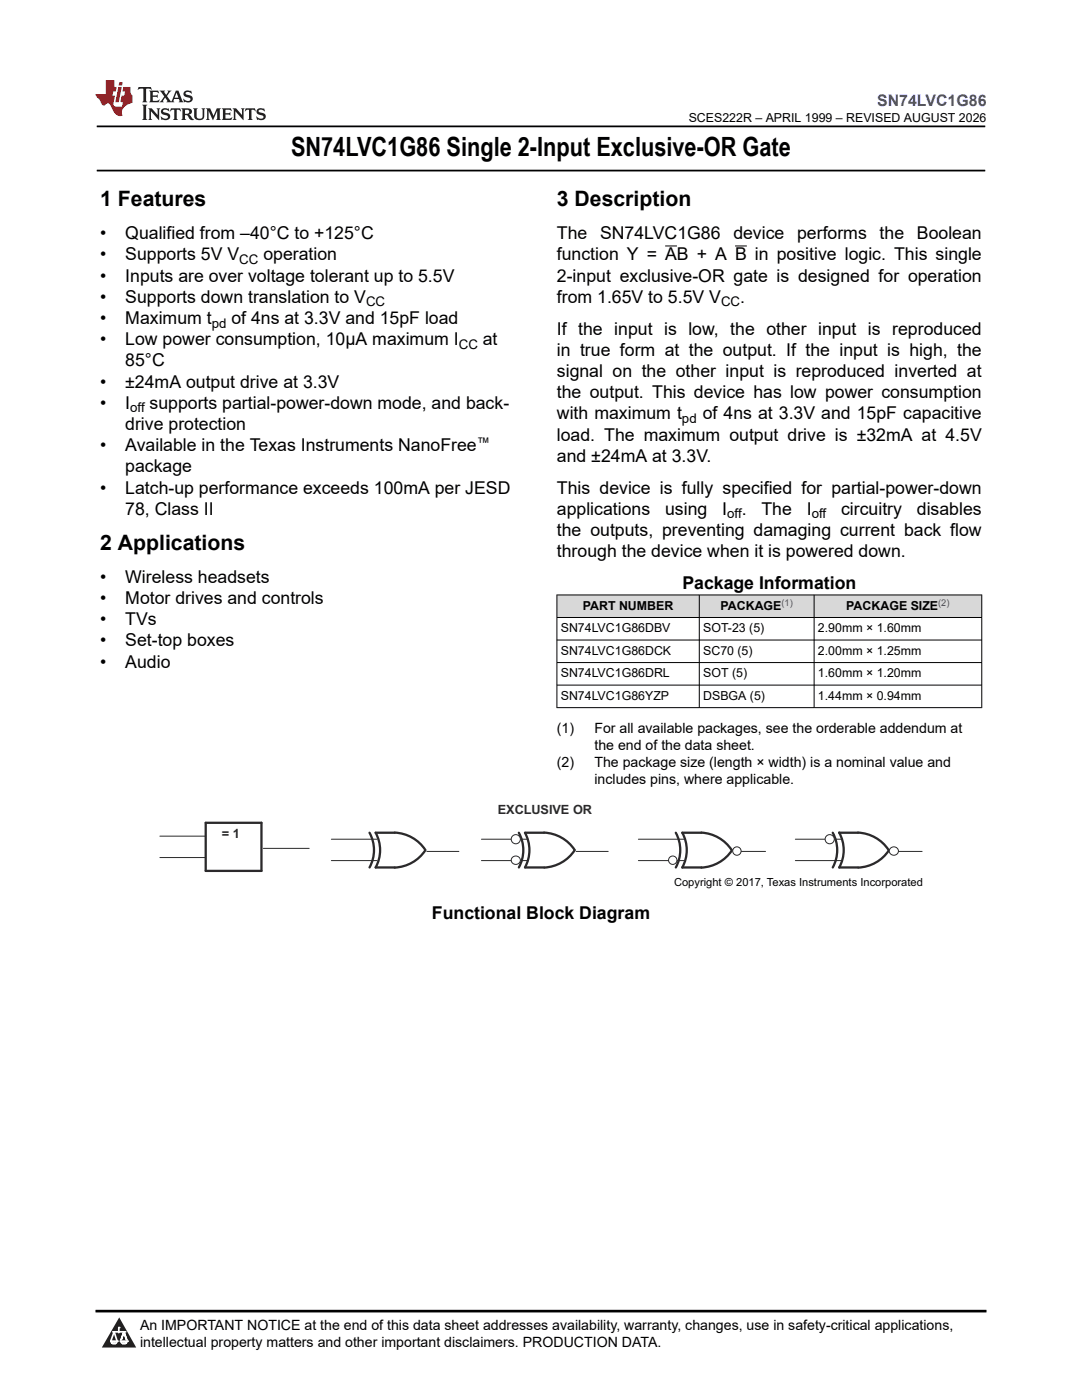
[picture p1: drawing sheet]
<svg xmlns="http://www.w3.org/2000/svg" width="216mm" height="279mm" viewBox="0 0 216 279" stroke-linecap="round" stroke-linejoin="round" font-family="sans-serif">
<defs><g id="words">
<text font-size="5.3" x="58.1" y="31.2">SN74LVC1G86 Single 2-Input Exclusive-OR Gate</text>
<g font-size="4.2">
<text x="20" y="41.2">1 Features</text>
<text x="111.1" y="41.2">3 Description</text>
<text x="20" y="109.7">2 Applications</text>
</g>
<g font-size="3.5">
<text x="20" y="47.7">•</text>
<text x="25" y="47.7">Qualified from –40°C to +125°C</text>
<text x="111.1" y="47.7">The</text>
<text x="119.7" y="47.7">SN74LVC1G86</text>
<text x="146.3" y="47.7">device</text>
<text x="159.1" y="47.7">performs</text>
<text x="175.5" y="47.7">the</text>
<text x="183" y="47.7">Boolean</text>
<text x="20" y="52">•</text>
<text x="25" y="52">Supports 5V V</text>
<text x="52.5" y="52">operation</text>
<text x="111.1" y="52">function Y = AB + A B in positive logic. This single</text>
<text x="20" y="56.2">•</text>
<text x="25" y="56.2">Inputs are over voltage tolerant up to 5.5V</text>
<text x="111.1" y="56.2">2-input exclusive-OR gate is designed for operation</text>
<text x="20" y="64.7">•</text>
<text x="20" y="60.4">•</text>
<text x="25" y="64.7">Maximum t</text>
<text x="25" y="60.4">Supports down translation to V</text>
<text x="46.2" y="64.7">of 4ns at 3.3V and 15pF load</text>
<text x="111.1" y="60.4">from 1.65V to 5.5V V</text>
<text x="147.7" y="60.4">.</text>
<text x="20" y="68.9">•</text>
<text x="25" y="68.9">Low power consumption, 10µA maximum I</text>
<text x="96.3" y="68.9">at</text>
<text x="111.1" y="71">in true form at the output. If the input is high, the</text>
<text x="111.1" y="66.8">If the input is low, the other input is reproduced</text>
<text x="20" y="77.4">•</text>
<text x="25" y="73.1">85°C</text>
<text x="25" y="77.4">±24mA output drive at 3.3V</text>
<text x="111.1" y="75.2">signal on the other input is reproduced inverted at</text>
<text x="20" y="81.6">•</text>
<text x="25" y="81.6">I</text>
<text x="29.9" y="81.6">supports partial-power-down mode, and back-</text>
<text x="111.1" y="79.5">the output. This device has low power consumption</text>
<text x="111.1" y="83.7">with maximum t</text>
<text x="140.2" y="83.7">of 4ns at 3.3V and 15pF capacitive</text>
<text x="25" y="85.8">drive protection</text>
<text x="111.1" y="87.9">load. The maximum output drive is ±32mA at 4.5V</text>
<text x="20" y="90.1">•</text>
<text x="25" y="90.1">Available in the Texas Instruments NanoFree</text>
<text x="25" y="94.3">package</text>
<text x="111.1" y="92.2">and ±24mA at 3.3V.</text>
<text x="20" y="98.5">•</text>
<text x="25" y="98.5">Latch-up performance exceeds 100mA per JESD</text>
<text x="111.1" y="98.5">This device is fully specified for partial-power-down</text>
<text x="25" y="102.8">78, Class II</text>
<text x="111.1" y="107">the outputs, preventing damaging current back flow</text>
<text x="111.1" y="102.8">applications</text>
<text x="132.7" y="102.8">using</text>
<text x="144.1" y="102.8">I</text>
<text x="148" y="102.8">.</text>
<text x="152" y="102.8">The</text>
<text x="161" y="102.8">I</text>
<text x="167.8" y="102.8">circuitry</text>
<text x="183" y="102.8">disables</text>
<text x="111.1" y="111.2">through the device when it is powered down.</text>
<text x="20" y="116.3">•</text>
<text x="25" y="116.3">Wireless headsets</text>
<text x="136.2" y="117.6">Package Information</text>
<text x="20" y="120.5">•</text>
<text x="20" y="124.8">•</text>
<text x="25" y="120.5">Motor drives and controls</text>
<text x="25" y="124.8">TVs</text>
<text x="20" y="129">•</text>
<text x="25" y="129">Set-top boxes</text>
<text x="20" y="133.2">•</text>
<text x="25" y="133.2">Audio</text>
<text x="86.2" y="183.4">Functional Block Diagram</text>
</g>
<text font-size="3.2" fill="#00f" x="175" y="21.1">SN74LVC1G86</text>
<g font-size="2.8">
<text x="111.1" y="146.4">(1)</text>
<text x="118.6" y="146.4">For all available packages, see the orderable addendum at</text>
<text x="118.6" y="149.8">the end of the data sheet.</text>
<text x="111.1" y="153.2">(2)</text>
<text x="118.6" y="153.2">The package size (length × width) is a nominal value and</text>
<text x="118.6" y="156.5">includes pins, where applicable.</text>
<text x="27.9" y="265.5">An IMPORTANT NOTICE at the end of this data sheet addresses availability, warranty, changes, use in safety-critical applications,</text>
<text x="27.9" y="268.9">intellectual property matters and other important disclaimers. PRODUCTION DATA.</text>
</g>
<g font-size="2.6">
<text x="47.7" y="52.7">CC</text>
<text x="42.2" y="65.4">pd</text>
<text x="73" y="61.1">CC</text>
<text x="143.9" y="61.1">CC</text>
<text x="91.5" y="69.6">CC</text>
<text x="26" y="82.3">off</text>
<text x="95.1" y="89.2">™</text>
<text x="136.1" y="84.4">pd</text>
<text x="145.1" y="103.5">off</text>
<text x="162" y="103.5">off</text>
</g>
<g font-size="2.5">
<text x="137.4" y="24.3">SCES222R – APRIL 1999 – REVISED AUGUST 2026</text>
<text x="116.3" y="121.7">PART NUMBER</text>
<text x="143.8" y="121.7">PACKAGE</text>
<text x="168.9" y="121.7">PACKAGE SIZE</text>
<text x="111.9" y="126.2">SN74LVC1G86DBV</text>
<text x="111.9" y="130.7">SN74LVC1G86DCK</text>
<text x="140.3" y="126.2">SOT-23 (5)</text>
<text x="140.3" y="130.7">SC70 (5)</text>
<text x="163.2" y="126.2">2.90mm × 1.60mm</text>
<text x="163.2" y="130.7">2.00mm × 1.25mm</text>
<text x="111.9" y="135.2">SN74LVC1G86DRL</text>
<text x="140.3" y="135.2">SOT (5)</text>
<text x="163.2" y="135.2">1.60mm × 1.20mm</text>
<text x="111.9" y="139.7">SN74LVC1G86YZP</text>
<text x="140.3" y="139.7">DSBGA (5)</text>
<text x="163.2" y="139.7">1.44mm × 0.94mm</text>
</g>
<g font-size="2.5" fill="#2b292a">
<text x="44.2" y="167.3">= 1</text>
<text x="99.3" y="162.5">EXCLUSIVE OR</text>
</g>
<text font-size="2.2" x="134.5" y="176.9">Copyright © 2017, Texas Instruments Incorporated</text>
<g font-size="1.9" fill="#00f">
<text x="155.9" y="120.9">(1)</text>
<text x="187.2" y="120.9">(2)</text>
</g>
</g></defs>
<path d="M19.3 25.2h177.3M19.3 34h177.3" fill="none" stroke="#000" stroke-width=".35"/>
<path d="M132.7 49.1h2.4M146.7 49.1h2.3" fill="none" stroke="#000" stroke-width=".2"/>
<g fill="#d8d8d8">
<path d="M111.1 118.7h84.8v4.5h-84.8z" fill-rule="evenodd"/>
<path d="M111.2 118.8h28.3v4.4h-28.3z" fill-rule="evenodd"/>
<path d="M139.6 118.8h22.8v4.4h-22.8z" fill-rule="evenodd"/>
<path d="M162.5 118.8h33.3v4.4h-33.3z" fill-rule="evenodd"/>
</g>
<path d="M111.1 118.7h84.9M111.1 118.7v22.6M139.5 118.7v22.6M162.4 118.7v22.6M195.9 118.7v22.6M111.1 123.2h84.9M111.1 127.7h84.9M111.1 132.2h84.9M111.1 136.7h84.9M111.1 141.2h84.9" fill="none" stroke="#000" stroke-width=".2"/>
<path d="M41 164.2h11.2v9.6h-11.2zM73.7 166.2a7.2 7.2 0 0 1 0 6.9M84.9 169.7a7.7 7.7 0 0 1-6.1 3.4M84.9 169.6a7.7 7.7 0 0 0-6.1-3.4h-3.8a7.2 7.2 0 0 1 0 6.9h3.8M103.5 166.2a7.2 7.2 0 0 1 0 6.9M104.7 166.2a7.2 7.2 0 0 1 0 6.9M104.8 166.2a12.7 12.7 0 0 1 6.2 .5 7.6 7.6 0 0 1 3.7 2.9M104.8 173.1h3.8M114.7 169.7a7.7 7.7 0 0 1-6.1 3.4" fill="none" stroke="#2b292a" stroke-width=".46"/>
<path d="M31.9 166.9h9.1M31.9 171.1h9.1M66.1 167.5h9.2M66.1 171.7h9.2M85.2 169.9h6.4M96.1 167.5h9.1M96.1 171.7h9.1M115 169.9h6.4" fill="none" stroke="#2b292a" stroke-width=".2"/>
<circle cx="102.9" cy="167.5" r=".91" fill="#fff"/>
<circle cx="102.9" cy="167.5" r=".91" fill="none" stroke="#2b292a" stroke-width=".2"/>
<circle cx="102.9" cy="171.7" r=".87" fill="#fff"/>
<g fill="none" stroke="#2b292a" stroke-width=".2">
<path d="M127.4 167.5h9.1M127.4 171.7h9.1M146.4 169.9h6.4"/>
<circle cx="102.9" cy="171.7" r=".87"/>
</g>
<path d="M134.8 166.2a7.2 7.2 0 0 1 0 6.9M146 169.6a7.7 7.7 0 0 0-6-3.4h-3.9a7.2 7.2 0 0 1 0 6.9h3.9M146 169.7a7.7 7.7 0 0 1-6 3.4" fill="none" stroke="#2b292a" stroke-width=".46"/>
<circle cx="147" cy="169.8" r=".84" fill="#fff"/>
<circle cx="147" cy="169.8" r=".84" fill="none" stroke="#2b292a" stroke-width=".2"/>
<circle cx="134.2" cy="171.7" r=".84" fill="#fff"/>
<g fill="none" stroke="#2b292a" stroke-width=".2">
<path d="M158.7 167.5h9.1M158.7 171.7h9.1M177.6 169.9h6.4"/>
<circle cx="134.2" cy="171.7" r=".84"/>
</g>
<path d="M166.2 166.2a7.2 7.2 0 0 1 0 6.9M177.3 169.6a7.7 7.7 0 0 0-6.1-3.4h-3.7a7.2 7.2 0 0 1 0 6.9h3.7M177.4 169.7a7.7 7.7 0 0 1-6.1 3.4" fill="none" stroke="#2b292a" stroke-width=".46"/>
<circle cx="178.4" cy="169.9" r=".87" fill="#fff"/>
<circle cx="178.4" cy="169.9" r=".87" fill="none" stroke="#2b292a" stroke-width=".2"/>
<circle cx="165.6" cy="167.5" r=".91" fill="#fff"/>
<g fill="none" stroke="#2b292a" stroke-width=".2">
<path d="M52.6 169.3h9.1"/>
<circle cx="165.6" cy="167.5" r=".91"/>
</g>
<path d="M0 0h215.9v23.8h-215.9z" fill-rule="evenodd" fill="#fff"/>
<path d="M27.7 17.4l-.2 .6 .5-.3h.6v.2v2.1l-.2 .4h1l-.2-.4v-2.1v-.2h.5l.5 .3-.1-.6zM29.8 18.1l.2 .4v1.5l-.2 .4h1.9l.1-.6a1.08 1.08 0 0 1-1.3 .2v-.7h.6l.4 .2v-.6l-.4 .2h-.6v-.6l.2-.1a1 1 0 0 1 1 .2l-.1-.5zM31.8 18.1l1 1.1-1 1.2h.9l-.2-.2 .4-.7 .5 .7-.2 .2h1.6l-.2-.2 .1-.4h1l.1 .4-.1 .2h.9l-.2-.3-.8-2h-.5l-1 2.2-.8-1.1 .9-1.1h-.8l.2 .2-.5 .7-.3-.7 .1-.2zM35.2 18.5l.4 1h-.8zM36.8 18.2a.65 .65 0 0 0-.2 .8 .65 .65 0 0 0 .6 .4l.7 .2 .1 .2a.79 .79 0 0 1-.7 .4 .79 .79 0 0 1-.7-.5l.1 .7 .2-.1a.93 .93 0 0 0 1.1 .1 .93 .93 0 0 0 .4-1 1.46 1.46 0 0 0-1.2-.6l-.1-.3a1.09 1.09 0 0 1 1.2 .2l-.2-.6-.1 .1-.6-.2zM28.4 20.9l.2 .4v2.3l-.2 .3h1l-.2-.3v-2.3l.2-.4zM29.6 21.6l.2 .4v1.6l-.2 .3h.8l-.3-.3v-1.4l1.7 1.8v-2l.2-.4h-.8l.2 .2 .1 1.1-1.2-1.3zM32.3 21.8a.65 .65 0 0 0-.2 .7 .65 .65 0 0 0 .7 .4l.6 .2 .1 .2a.79 .79 0 0 1-.7 .4 .79 .79 0 0 1-.7-.5l.1 .7 .2-.1a.93 .93 0 0 0 1.1 .1 .93 .93 0 0 0 .4-.9 1.46 1.46 0 0 0-1.2-.6l-.1-.4a1.09 1.09 0 0 1 1.2 .2l-.2-.6-.1 .1-.6-.1zM34.1 21.6l-.1 .7a.63 .63 0 0 1 .7-.4l.1 1.7-.3 .3h1l-.2-.3v-1.7a.66 .66 0 0 1 .8 .4l-.1-.7zM36.2 21.6l.2 .4v1.6l-.2 .3h.9l-.2-.2v-.7h.5l.1 .2a.79 .79 0 0 0 1.2 .6l-1-.9a.61 .61 0 0 0 .6-.6 .61 .61 0 0 0-.5-.6zM36.9 21.9h.2a.47 .47 0 0 1 .5 .1 .47 .47 0 0 1 .1 .5l-.2 .2h-.6zM38.5 21.6l.2 .2a2.27 2.27 0 0 0 .4 2 1.04 1.04 0 0 0 1.7-.7v-1.3l.2-.2h-.8l.2 .4v1.1a.6 .6 0 0 1-.6 .6 .6 .6 0 0 1-.6-.6v-1.1l.3-.4zM41.1 21.6l.2 .4v1.6l-.2 .3h.7l-.2-.3v-1.5l.9 1.9 .8-1.9v1.5l-.2 .3h1l-.3-.3v-1.6l.3-.4h-.8l-.7 1.5-.7-1.5zM44.3 21.6l.2 .4v1.6l-.2 .3h1.9l.1-.5a1.09 1.09 0 0 1-1.3 .1v-.6h.6l.4 .1v-.6l-.4 .2h-.6v-.6l.2-.1a1.01 1.01 0 0 1 1 .3l-.1-.6zM46.4 21.6l.3 .4v1.6l-.3 .3h.8l-.2-.3v-1.4l1.6 1.8v-2l.2-.4h-.7l.2 .2v1.1l-1.2-1.3zM49 21.6l-.1 .7a.63 .63 0 0 1 .8-.4v1.7l-.3 .3h1l-.2-.3v-1.7a.66 .66 0 0 1 .8 .4l-.1-.7zM51.4 21.8a.65 .65 0 0 0-.2 .7 .65 .65 0 0 0 .6 .4l.6 .2 .2 .2a.79 .79 0 0 1-.8 .4 .79 .79 0 0 1-.6-.5l.1 .7 .2-.1a.93 .93 0 0 0 1 .1 .93 .93 0 0 0 .5-.9 1.46 1.46 0 0 0-1.3-.6l-.1-.4a1.09 1.09 0 0 1 1.3 .2l-.2-.6-.2 .1-.5-.1z" fill="#231f20"/>
<path d="M21.1 16v2.8h-2.1l.1 .3 .9 1a.95 .95 0 0 0 .9 .9 .59 .59 0 0 1 .6-.4 .59 .59 0 0 1 .5 .4l.4 .8a1.59 1.59 0 0 0 2.1 1.3 1.61 1.61 0 0 1 1-2.2l1-.4-.1-1.5a1.59 1.59 0 0 1-.4-1.6h-1.4l-.2 .9h.5l-.1 .8h-.5l-.2 1v.2l.4 .1-.2 .9h-.6a.73 .73 0 0 1-1.1-.7l.3-1.5h-.5l.2-.8h.5l.2-.9h-.5v-1.4zM23.6 17.4l-.6 3h.7l.6-3zM23.8 16.4l-.1 .7h.7l.1-.7z" fill="#ed1c24"/>
<path d="M0 261.4h215.9v18h-215.9z" fill-rule="evenodd" fill="#fff"/>
<path d="M23.8 262.9l3.4 6h-6.9z" fill="#231f20"/>
<path d="M22.1 267.7h1.3l-.4 .5h-.3a.55 .55 0 0 1-.6-.5z" fill-rule="evenodd" fill="#fff"/>
<path d="M22.1 267.7h1.3l-.4 .5h-.3a.55 .55 0 0 1-.6-.5z" fill="none" stroke="#231f20" stroke-width=".34"/>
<path d="M22.1 267.7h1.3l-.4 .5h-.5zM23.7 265.9h.1M23.7 264.9v1z" fill="none" stroke="#fff" stroke-width=".34"/>
<circle cx="23.7" cy="264.9" r=".17" fill="#fff"/>
<path d="M22.6 265.8h.1M22.6 265.8h2.3z" fill="none" stroke="#fff" stroke-width=".34"/>
<circle cx="24.9" cy="265.8" r=".17" fill="#fff"/>
<path d="M24 267.7h.1" fill="none" stroke="#fff" stroke-width=".34"/>
<path d="M24.7 265.8l-.7 1.9z" fill="#fff"/>
<path d="M24.7 265.8l-.7 1.9z" fill="none" stroke="#fff" stroke-width=".34"/>
<path d="M24.7 265.8l.7 1.9z" fill="#fff"/>
<path d="M24.7 265.8l.7 1.9zM25.3 267.7h.1" fill="none" stroke="#fff" stroke-width=".34"/>
<circle cx="22.1" cy="267.7" r=".17" fill="#fff"/>
<path d="M22.8 265.8l-.7 1.9zM22.8 265.8l.6 1.9z" fill="none" stroke="#fff" stroke-width=".34"/>
<circle cx="23.4" cy="267.7" r=".17" fill="#fff"/>
<path d="M24.1 267.7h1.3a.65 .65 0 0 1-.6 .5 .65 .65 0 0 1-.7-.5z" fill-rule="evenodd" fill="#fff"/>
<path d="M24.1 267.7h1.3a.65 .65 0 0 1-.6 .5 .65 .65 0 0 1-.7-.5z" fill="none" stroke="#231f20" stroke-width=".34"/>
<path d="M24 267.7h.1M24.1 267.7h1.3l-.4 .5h-.5z" fill="none" stroke="#fff" stroke-width=".34"/>
<circle cx="25.4" cy="267.7" r=".17" fill="#fff"/>
<path d="M19 261.7h177.8" fill="none" stroke="#000" stroke-width=".53"/>
<use href="#words"/>
</svg>
